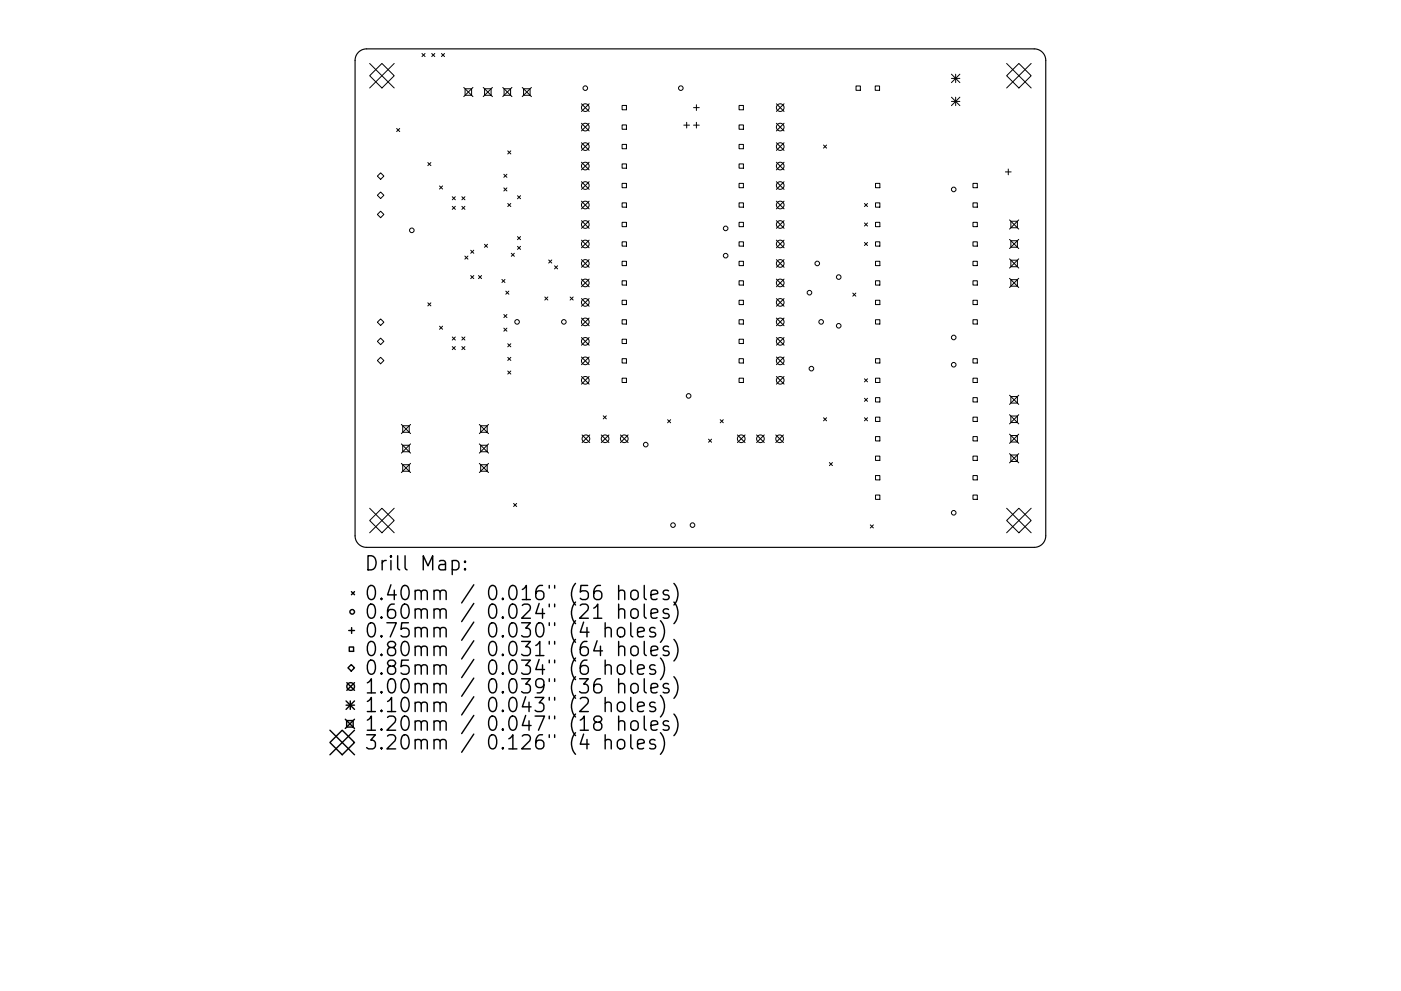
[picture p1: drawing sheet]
<svg xmlns="http://www.w3.org/2000/svg" width="297mm" height="210mm" viewBox="0 0 297 210" stroke-linecap="round" stroke-linejoin="round" font-family="sans-serif">
<defs><g id="words">
<g font-size="4.2">
<text x="77.2" y="121.1">Drill Map:</text>
<text x="77.2" y="127.4">0.40mm / 0.016&quot; (56 holes)</text>
<text x="77.2" y="131.3">0.60mm / 0.024&quot; (21 holes)</text>
<text x="77.2" y="135.3">0.75mm / 0.030&quot; (4 holes)</text>
<text x="77.2" y="139.2">0.80mm / 0.031&quot; (64 holes)</text>
<text x="77.2" y="143.2">0.85mm / 0.034&quot; (6 holes)</text>
<text x="77.2" y="147.2">1.00mm / 0.039&quot; (36 holes)</text>
<text x="77.2" y="151.1">1.10mm / 0.043&quot; (2 holes)</text>
<text x="77.2" y="155.1">1.20mm / 0.047&quot; (18 holes)</text>
<text x="77.2" y="159">3.20mm / 0.126&quot; (4 holes)</text>
</g>
</g></defs>
<path d="M76 11.1l.9-.6 .8-.1h141.6a2.44 2.44 0 0 1 2.4 2.4v100.9a2.44 2.44 0 0 1-2.4 2.4h-141.6a2.44 2.44 0 0 1-2.4-2.4v-100.9l.1-.8z" fill="none" stroke="#000" stroke-width=".24"/>
<g fill="none" stroke="#000" stroke-width=".21">
<path d="M78.4 16.1l2.6-2.6 2.6 2.6-2.6 2.6zM78.4 13.5l5.2 5.2M83.6 13.5l-5.2 5.2M89.5 11.3l.6 .7M90.1 11.3l-.6 .7M91.5 11.3l.7 .7M92.2 11.3l-.7 .7M93.6 11.3l.7 .7M94.3 11.3l-.7 .7M98.3 18.6l2 1.9M98.6 18.8h1.4v1.4h-1.4zM100.3 18.6l-2 1.9"/>
<path d="M102.5 18.6l1.9 1.9M102.7 18.8h1.4v1.4h-1.4zM104.4 18.6l-1.9 1.9M106.6 18.6l1.9 1.9M106.9 18.8h1.4v1.4h-1.4zM108.5 18.6l-1.9 1.9M110.7 18.6l2 1.9M111 18.8h1.4v1.4h-1.4zM112.7 18.6l-2 1.9M181.5 18.2h.9v1h-.9zM185.6 18.2h.9v1h-.9zM201.7 15.7l1.8 1.8"/>
<path d="M201.7 16.6h1.8M202.6 15.7v1.8M203.5 15.7l-1.8 1.8M213.4 16.1l2.6-2.6 2.6 2.6-2.6 2.6zM213.4 13.5l5.2 5.2M218.6 13.5l-5.2 5.2M80 37.4l.7-.7 .7 .7-.7 .7zM84.1 27.3l.6 .6M84.7 27.3l-.6 .6M90.7 34.5l.7 .6M91.4 34.5l-.7 .6M93.2 39.5l.6 .6"/>
<path d="M93.8 39.5l-.6 .6M106.8 37l.7 .6M106.8 39.9l.7 .6M107.5 37l-.7 .6M107.5 39.9l-.7 .6M107.7 32l.6 .7M108.3 32l-.6 .7M123.3 22l1.6 1.6M123.3 26.2l1.6 1.6M123.3 30.3l1.6 1.6M123.3 34.4l1.6 1.6M123.3 38.6l1.6 1.6"/>
<path d="M124.9 22l-1.6 1.6M124.9 26.2l-1.6 1.6M124.9 30.3l-1.6 1.6M124.9 34.4l-1.6 1.6M124.9 38.6l-1.6 1.6M131.9 22.4h.9v.9h-.9zM131.9 26.5h.9v.9h-.9zM131.9 30.6h.9v1h-.9zM131.9 34.8h.9v.9h-.9zM131.9 38.9h.9v.9h-.9zM145 26.6h1.2M145.6 25.9v1.3"/>
<path d="M147 26.6h1.3M147 22.8h1.3M147.7 22.2v1.2M147.7 25.9v1.3M156.7 22.4h.9v.9h-.9zM156.7 26.5h.9v.9h-.9zM156.7 30.6h.9v1h-.9zM156.7 34.8h.9v.9h-.9zM156.7 38.9h.9v.9h-.9zM164.6 22l1.6 1.6M164.6 26.2l1.6 1.6M164.6 30.3l1.6 1.6"/>
<path d="M164.6 34.4l1.6 1.6M164.6 38.6l1.6 1.6M166.2 22l-1.6 1.6M166.2 26.2l-1.6 1.6M166.2 30.3l-1.6 1.6M166.2 34.4l-1.6 1.6M166.2 38.6l-1.6 1.6M174.6 30.8l.7 .6M175.3 30.8l-.7 .6M185.6 38.9h.9v.9h-.9zM201.7 20.6l1.8 1.8M201.7 21.5h1.8"/>
<path d="M202.6 20.6v1.8M203.5 20.6l-1.8 1.8M206.3 38.9h.9v.9h-.9zM213.2 36.5h1.2M213.8 35.9v1.2M80 45.5l.7-.7 .7 .7-.7 .7zM80.7 40.7l.7 .7-.7 .7-.7-.7zM95.9 41.7l.6 .7M95.9 43.8l.6 .6M96.5 41.7l-.6 .7M96.5 43.8l-.6 .6M97.9 43.8l.7 .6"/>
<path d="M97.9 41.7l.7 .7M98.6 54.3l.6 .7M98.6 41.7l-.7 .7M98.6 43.8l-.7 .6M99.2 54.3l-.6 .7M99.8 53.1l.7 .6M99.8 58.5l.7 .6M100.5 53.1l-.7 .6M100.5 58.5l-.7 .6M101.5 58.5l.6 .6M102.1 58.5l-.6 .6M102.7 51.8l.7 .7"/>
<path d="M103.4 51.8l-.7 .7M106.4 59.3l.7 .6M107.1 59.3l-.7 .6M107.7 43.2l.6 .6M108.3 43.2l-.6 .6M108.4 53.7l.7 .7M109.1 53.7l-.7 .7M109.7 41.5l.7 .7M109.7 50.2l.7 .6M109.7 52.3l.7 .6M110.4 50.2l-.7 .6M110.4 41.5l-.7 .7"/>
<path d="M110.4 52.3l-.7 .6M116.3 55.2l.7 .6M117 55.2l-.7 .6M117.6 56.4l.6 .6M118.2 56.4l-.6 .6M123.3 42.7l1.6 1.6M123.3 46.8l1.6 1.6M123.3 50.9l1.6 1.7M123.3 55.1l1.6 1.6M123.3 59.2l1.6 1.6M124.9 59.2l-1.6 1.6M124.9 42.7l-1.6 1.6"/>
<path d="M124.9 46.8l-1.6 1.6M124.9 50.9l-1.6 1.7M124.9 55.1l-1.6 1.6M131.9 43h.9v1h-.9zM131.9 47.2h.9v.9h-.9zM131.9 51.3h.9v.9h-.9zM131.9 55.4h.9v1h-.9zM131.9 59.6h.9v.9h-.9zM156.7 43h.9v1h-.9zM156.7 47.2h.9v.9h-.9zM156.7 51.3h.9v.9h-.9zM156.7 55.4h.9v1h-.9z"/>
<path d="M156.7 59.6h.9v.9h-.9zM164.6 42.7l1.6 1.6M164.6 46.8l1.6 1.6M164.6 50.9l1.6 1.7M164.6 55.1l1.6 1.6M164.6 59.2l1.6 1.6M166.2 42.7l-1.6 1.6M166.2 46.8l-1.6 1.6M166.2 50.9l-1.6 1.7M166.2 55.1l-1.6 1.6M166.2 59.2l-1.6 1.6M183.3 43.2l.6 .6"/>
<path d="M183.3 47.3l.6 .7M183.3 51.4l.6 .7M183.9 47.3l-.6 .7M183.9 43.2l-.6 .6M183.9 51.4l-.6 .7M185.6 43h.9v1h-.9zM185.6 47.2h.9v.9h-.9zM185.6 51.3h.9v.9h-.9zM185.6 55.4h.9v1h-.9zM185.6 59.6h.9v.9h-.9zM206.3 43h.9v1h-.9zM206.3 47.2h.9v.9h-.9z"/>
<path d="M206.3 51.3h.9v.9h-.9zM206.3 55.4h.9v1h-.9zM206.3 59.6h.9v.9h-.9zM214 46.7l2 1.9M214 50.8l2 1.9M214 54.9l2 2M214 59.1l2 1.9M214.3 46.9h1.4v1.4h-1.4zM214.3 51.1h1.4v1.4h-1.4zM214.3 55.2h1.4v1.4h-1.4zM214.3 59.3h1.4v1.4h-1.4zM216 46.7l-2 1.9"/>
<path d="M216 50.8l-2 1.9M216 54.9l-2 2M216 59.1l-2 1.9M80 68.4l.7-.7 .7 .7-.7 .7zM80 72.4l.7-.7 .7 .7-.7 .7zM80 76.5l.7-.7 .7 .7-.7 .7zM90.7 64.2l.7 .7M91.4 64.2l-.7 .7M93.2 69.2l.6 .7M93.8 69.2l-.6 .7M95.9 71.5l.6 .6M95.9 73.5l.6 .7"/>
<path d="M96.5 71.5l-.6 .6M96.5 73.5l-.6 .7M97.9 73.5l.7 .7M97.9 71.5l.7 .6M98.6 71.5l-.7 .6M98.6 73.5l-.7 .7M106.8 66.7l.7 .7M106.8 69.6l.7 .7M107.2 61.8l.7 .6M107.5 66.7l-.7 .7M107.5 69.6l-.7 .7M107.7 72.9l.6 .7"/>
<path d="M107.7 75.8l.6 .7M107.7 78.7l.6 .7M107.9 61.8l-.7 .6M108.3 72.9l-.6 .7M108.3 75.8l-.6 .7M108.3 78.7l-.6 .7M115.5 63l.7 .7M116.2 63l-.7 .7M120.9 63l.6 .7M121.5 63l-.6 .7M123.3 63.3l1.6 1.7M123.3 67.5l1.6 1.6"/>
<path d="M123.3 71.6l1.6 1.6M123.3 75.7l1.6 1.7M123.3 79.9l1.6 1.6M124.9 63.3l-1.6 1.7M124.9 67.5l-1.6 1.6M124.9 71.6l-1.6 1.6M124.9 75.7l-1.6 1.7M124.9 79.9l-1.6 1.6M131.9 63.7h.9v.9h-.9zM131.9 67.8h.9v1h-.9zM131.9 72h.9v.9h-.9zM131.9 76.1h.9v.9h-.9z"/>
<path d="M156.7 63.7h.9v.9h-.9zM156.7 67.8h.9v1h-.9zM156.7 72h.9v.9h-.9zM156.7 76.1h.9v.9h-.9zM164.6 63.3l1.6 1.7M164.6 67.5l1.6 1.6M164.6 71.6l1.6 1.6M164.6 75.7l1.6 1.7M164.6 79.9l1.6 1.6M166.2 63.3l-1.6 1.7M166.2 67.5l-1.6 1.6M166.2 71.6l-1.6 1.6"/>
<path d="M166.2 75.7l-1.6 1.7M166.2 79.9l-1.6 1.6M180.8 62.2l.7 .6M181.5 62.2l-.7 .6M185.6 63.7h.9v.9h-.9zM185.6 67.8h.9v1h-.9zM185.6 76.1h.9v.9h-.9zM206.3 63.7h.9v.9h-.9zM206.3 67.8h.9v1h-.9zM206.3 76.1h.9v.9h-.9zM85.1 90l1.9 2M85.1 94.2l1.9 1.9"/>
<path d="M85.1 98.3l1.9 2M85.4 90.3h1.4v1.4h-1.4zM85.4 94.5h1.4v1.3h-1.4zM85.4 98.6h1.4v1.4h-1.4zM87 90l-1.9 2M87 94.2l-1.9 1.9M87 98.3l-1.9 2M101.6 90l2 2M101.6 94.2l2 1.9M101.6 98.3l2 2M101.9 90.3h1.4v1.4h-1.4zM101.9 94.5h1.4v1.3h-1.4z"/>
<path d="M101.9 98.6h1.4v1.4h-1.4zM103.6 90l-2 2M103.6 94.2l-2 1.9M103.6 98.3l-2 2M123.4 92.3l1.6 1.6M125 92.3l-1.6 1.6M127.5 92.3l1.6 1.6M127.9 88.2l.7 .7M128.6 88.2l-.7 .7M129.1 92.3l-1.6 1.6M131.5 92.3l1.7 1.6M131.9 80.2h.9v1h-.9z"/>
<path d="M133.2 92.3l-1.7 1.6M141.5 89l.7 .7M142.2 89l-.7 .7M150.2 93.2l.7 .6M150.9 93.2l-.7 .6M152.7 89l.6 .7M153.3 89l-.6 .7M156.3 92.3l1.7 1.6M156.7 80.2h.9v1h-.9zM158 92.3l-1.7 1.6M160.4 92.3l1.6 1.6M162 92.3l-1.6 1.6"/>
<path d="M164.5 92.3l1.6 1.6M166.1 92.3l-1.6 1.6M174.6 88.6l.7 .7M175.3 88.6l-.7 .7M175.8 98.1l.7 .7M176.5 98.1l-.7 .7M183.3 80.4l.6 .6M183.3 84.5l.6 .7M183.3 88.6l.6 .7M183.9 80.4l-.6 .6M183.9 84.5l-.6 .7M183.9 88.6l-.6 .7"/>
<path d="M185.6 80.2h.9v1h-.9zM185.6 84.4h.9v.9h-.9zM185.6 88.5h.9v.9h-.9zM185.6 92.6h.9v1h-.9zM185.6 96.8h.9v.9h-.9zM206.3 80.2h.9v1h-.9zM206.3 84.4h.9v.9h-.9zM206.3 88.5h.9v.9h-.9zM206.3 92.6h.9v1h-.9zM206.3 96.8h.9v.9h-.9zM214 83.8l2 2M214 88l2 1.9"/>
<path d="M214 92.1l2 2M214 96.2l2 2M214.3 84.1h1.4v1.4h-1.4zM214.3 88.3h1.4v1.3h-1.4zM214.3 92.4h1.4v1.4h-1.4zM214.3 96.5h1.4v1.4h-1.4zM216 83.8l-2 2M216 88l-2 1.9M216 92.1l-2 2M216 96.2l-2 2M78.4 110.4l2.6-2.6 2.6 2.6-2.6 2.6zM78.4 107.8l5.2 5.2"/>
<path d="M83.6 107.8l-5.2 5.2M108.9 106.8l.6 .7M109.5 106.8l-.6 .7M184.5 111.4l.7 .6M185.2 111.4l-.7 .6M185.6 100.9h.9v.9h-.9zM185.6 105h.9v.9h-.9zM206.3 100.9h.9v.9h-.9zM206.3 105h.9v.9h-.9zM213.4 110.4l2.6-2.6 2.6 2.6-2.6 2.6zM213.4 107.8l5.2 5.2M218.6 107.8l-5.2 5.2"/>
<circle cx="124.1" cy="18.7" r=".49"/>
<circle cx="144.3" cy="18.7" r=".49"/>
<circle cx="124.1" cy="27" r=".81"/>
<circle cx="124.1" cy="22.8" r=".81"/>
<circle cx="124.1" cy="35.2" r=".81"/>
<circle cx="124.1" cy="31.1" r=".81"/>
<circle cx="124.1" cy="39.4" r=".81"/>
<circle cx="165.4" cy="27" r=".81"/>
<circle cx="165.4" cy="22.8" r=".81"/>
<circle cx="165.4" cy="35.2" r=".81"/>
<circle cx="165.4" cy="31.1" r=".81"/>
<circle cx="165.4" cy="39.4" r=".81"/>
<circle cx="87.3" cy="48.9" r=".49"/>
<circle cx="124.1" cy="47.6" r=".81"/>
<circle cx="124.1" cy="51.8" r=".81"/>
<circle cx="124.1" cy="55.9" r=".81"/>
<circle cx="124.1" cy="43.5" r=".81"/>
<circle cx="153.9" cy="54.2" r=".49"/>
<circle cx="153.9" cy="48.5" r=".49"/>
<circle cx="165.4" cy="47.6" r=".81"/>
<circle cx="165.4" cy="51.8" r=".81"/>
<circle cx="165.4" cy="55.9" r=".81"/>
<circle cx="165.4" cy="43.5" r=".81"/>
<circle cx="173.3" cy="55.9" r=".49"/>
<circle cx="177.8" cy="58.8" r=".49"/>
<circle cx="202.2" cy="40.2" r=".49"/>
<circle cx="109.6" cy="68.3" r=".49"/>
<circle cx="119.5" cy="68.3" r=".49"/>
<circle cx="124.1" cy="60" r=".81"/>
<circle cx="124.1" cy="72.4" r=".81"/>
<circle cx="124.1" cy="68.3" r=".81"/>
<circle cx="124.1" cy="76.6" r=".81"/>
<circle cx="124.1" cy="64.2" r=".81"/>
<circle cx="165.4" cy="60" r=".81"/>
<circle cx="165.4" cy="72.4" r=".81"/>
<circle cx="165.4" cy="68.3" r=".81"/>
<circle cx="165.4" cy="76.6" r=".81"/>
<circle cx="165.4" cy="64.2" r=".81"/>
<circle cx="171.6" cy="62.1" r=".49"/>
<circle cx="172" cy="78.2" r=".49"/>
<circle cx="174.1" cy="68.3" r=".49"/>
<circle cx="177.8" cy="69.1" r=".49"/>
<circle cx="202.2" cy="71.6" r=".49"/>
<circle cx="202.2" cy="77.4" r=".49"/>
<circle cx="124.1" cy="80.7" r=".81"/>
<circle cx="124.2" cy="93.1" r=".81"/>
<circle cx="128.3" cy="93.1" r=".81"/>
<circle cx="132.4" cy="93.1" r=".81"/>
<circle cx="136.9" cy="94.3" r=".49"/>
<circle cx="146" cy="84" r=".49"/>
<circle cx="157.2" cy="93.1" r=".81"/>
<circle cx="161.2" cy="93.1" r=".81"/>
<circle cx="165.3" cy="93.1" r=".81"/>
<circle cx="165.4" cy="80.7" r=".81"/>
<circle cx="142.7" cy="111.4" r=".49"/>
<circle cx="146.8" cy="111.4" r=".49"/>
<circle cx="202.2" cy="108.8" r=".49"/>
</g>
<g fill="none" stroke="#000" stroke-width=".3">
<path d="M95.9 119.1l.8-.2 .6 .6v.8l-.3 .5-.3 .1-.8-.1M98.6 119.1l.1 .1-.1 .1-.1-.1 .1-.1v.2M73.9 133.8h1.3M74 137.3h1v.9h-1zM74.5 125.5l.7 .7M74.6 133.2v1.2M75.2 125.5l-.7 .7M98.6 120.6l.1 .2-.1 .1-.1-.1 .1-.2v.3M128.3 133.4a.74 .74 0 0 1 1.3 .2v1.5M128.3 132.1v3M131 133.4a.81 .81 0 0 1 .8-.3 .81 .81 0 0 1 .7 .6v.9a.81 .81 0 0 1-.8 .6 .81 .81 0 0 1-.8-.6v-.9zM131.2 125.5a.74 .74 0 0 1 1.3 .1v1.6"/>
<path d="M131.2 129.5a.74 .74 0 0 1 1.3 .1v1.6M131.2 137.4a.74 .74 0 0 1 1.3 .1v1.6M131.2 124.2v3M131.2 128.2v3M131.2 136.1v3M133.7 132.1v2.6l.5 .4M133.9 125.5a.81 .81 0 0 1 .8-.3 .81 .81 0 0 1 .6 .6v.8a.81 .81 0 0 1-.8 .6 .81 .81 0 0 1-.8-.6v-.8zM134 129.3a.81 .81 0 0 1 1.3 .4v.9a.81 .81 0 0 1-.8 .6 .81 .81 0 0 1-.8-.6v-.9zM134 137.2a.81 .81 0 0 1 1.3 .5v.8a.81 .81 0 0 1-.8 .6 .81 .81 0 0 1-.8-.6v-.8zM135.2 134.1l1.4-.3-.1-.5-.9-.2-.4 .5v1.1l.1 .3 .3 .1 .9-.1M136.6 124.2v2.6l.4 .4M136.6 128.2v2.5l.4 .5"/>
<path d="M136.6 136.1v2.6l.4 .4M138 126.2l1.5-.3-.2-.5-.8-.2-.5 .4v1.2l.2 .3 .3 .1 .8-.1M138 130.2l1.5-.3-.2-.6-.8-.1-.5 .4v1.1l.2 .3 .3 .2 .8-.2M138 138.1l1.5-.3-.2-.6-.8-.1-.5 .4v1.2l.2 .2 .3 .2 .8-.2M138.9 133.3l-.7-.2-.5 .5 .2 .4 1 .3 .1 .3-.1 .4-.3 .1-.9-.1M140 131.7a3.4 3.4 0 0 1 0 4.6M140 139.6a3.4 3.4 0 0 1 0 4.6M141.7 125.4l-.7-.2-.4 .4 .1 .5 1 .3 .2 .2-.2 .5-.2 .1-.9-.1M141.7 129.3l-.7-.1-.4 .4 .1 .4 1 .3 .2 .3-.2 .4-.2 .2-.9-.2M141.7 137.2l-.7-.1-.4 .4 .1 .4 1 .3 .2 .3-.2 .4-.2 .2-.9-.2M142.9 123.8a3.4 3.4 0 0 1 0 4.6M142.9 127.7a3.4 3.4 0 0 1 0 4.6"/>
<path d="M142.9 135.7a3.4 3.4 0 0 1 0 4.5M70 154.9l5.2 5.2M72.6 154.9l2.6 2.6-2.6 2.6-2.6-2.6zM73.2 152.6l2 1.9M73.4 148.7l1.8 1.8M73.4 149.6h1.8M73.5 152.9h1.4v1.4h-1.4zM73.5 144.8l1.7 1.7M73.8 141.7l.7-.7 .7 .7-.7 .7zM74.3 148.7v1.8M75.2 144.8l-1.7 1.7M75.2 148.7l-1.8 1.8"/>
<path d="M75.2 152.6l-2 1.9M75.2 154.9l-5.2 5.2M128.3 141.3a.74 .74 0 0 1 1.3 .2v1.5M128.3 149.3a.75 .75 0 0 1 1.3 .1v1.6M128.3 157.2a.75 .75 0 0 1 1.3 .1v1.6M128.3 140v3M128.3 148v3M128.3 155.9v3M131 141.3a.81 .81 0 0 1 .8-.3 .81 .81 0 0 1 .7 .6v.9a.81 .81 0 0 1-.8 .6 .81 .81 0 0 1-.8-.6v-.9zM131 149.3a.81 .81 0 0 1 .8-.3 .81 .81 0 0 1 .7 .5v.9a.81 .81 0 0 1-.8 .6 .81 .81 0 0 1-.8-.6v-.9zM131 157.2a.81 .81 0 0 1 .8-.3 .81 .81 0 0 1 .7 .6v.8a.81 .81 0 0 1-.8 .6 .81 .81 0 0 1-.8-.6v-.8zM131.2 145.3a.74 .74 0 0 1 1.3 .1v1.6"/>
<path d="M131.2 153.2a.74 .74 0 0 1 1.3 .2v1.5M131.2 144v3M131.2 151.9v3M133.7 140v2.6l.5 .4M133.7 148v2.5l.5 .5M133.7 155.9v2.6l.5 .4M133.9 153.2a.81 .81 0 0 1 .8-.3 .81 .81 0 0 1 .6 .6v.9a.81 .81 0 0 1-.8 .6 .81 .81 0 0 1-.8-.6v-.9zM134 145.2a.81 .81 0 0 1 1.3 .4v.8a.81 .81 0 0 1-.8 .6 .81 .81 0 0 1-.8-.6v-.8zM135.2 142l1.4-.2-.1-.6-.9-.2-.4 .5v1.1l.1 .3 .3 .1 .9-.1M135.2 150l1.4-.3-.1-.6-.9-.1-.4 .4v1.1l.1 .3 .3 .2 .9-.2M135.2 157.9l1.4-.3-.1-.6-.9-.1-.4 .4v1.2l.1 .2 .3 .2 .9-.2M136.6 144v2.6l.4 .4"/>
<path d="M136.6 151.9v2.6l.4 .4M138 146l1.5-.3-.2-.5-.8-.2-.5 .4v1.2l.2 .3 .3 .1 .8-.1M138 153.9l1.5-.3-.2-.5-.8-.2-.5 .5v1.1l.2 .3 .3 .1 .8-.1M138.9 141.2l-.7-.2-.5 .5 .2 .4 1 .3 .1 .3-.1 .4-.3 .1-.9-.1M138.9 149.1l-.7-.1-.5 .4 .2 .4 1 .3 .1 .3-.1 .4-.3 .2-.9-.2M138.9 157l-.7-.1-.5 .4 .2 .4 1 .3 .1 .3-.1 .4-.3 .2-.9-.2M140 147.5a3.4 3.4 0 0 1 0 4.6M140 155.5a3.4 3.4 0 0 1 0 4.5M141.7 145.2l-.7-.2-.4 .4 .1 .5 1 .3 .2 .2-.2 .5-.2 .1-.9-.1M141.7 153.1l-.7-.2-.4 .5 .1 .4 1 .3 .2 .3-.2 .4-.2 .1-.9-.1M142.9 143.6a3.4 3.4 0 0 1 0 4.6M142.9 151.5a3.4 3.4 0 0 1 0 4.6"/>
<circle cx="74.7" cy="129.8" r=".49"/>
<circle cx="74.3" cy="145.7" r=".81"/>
</g>
<use href="#words"/>
</svg>
